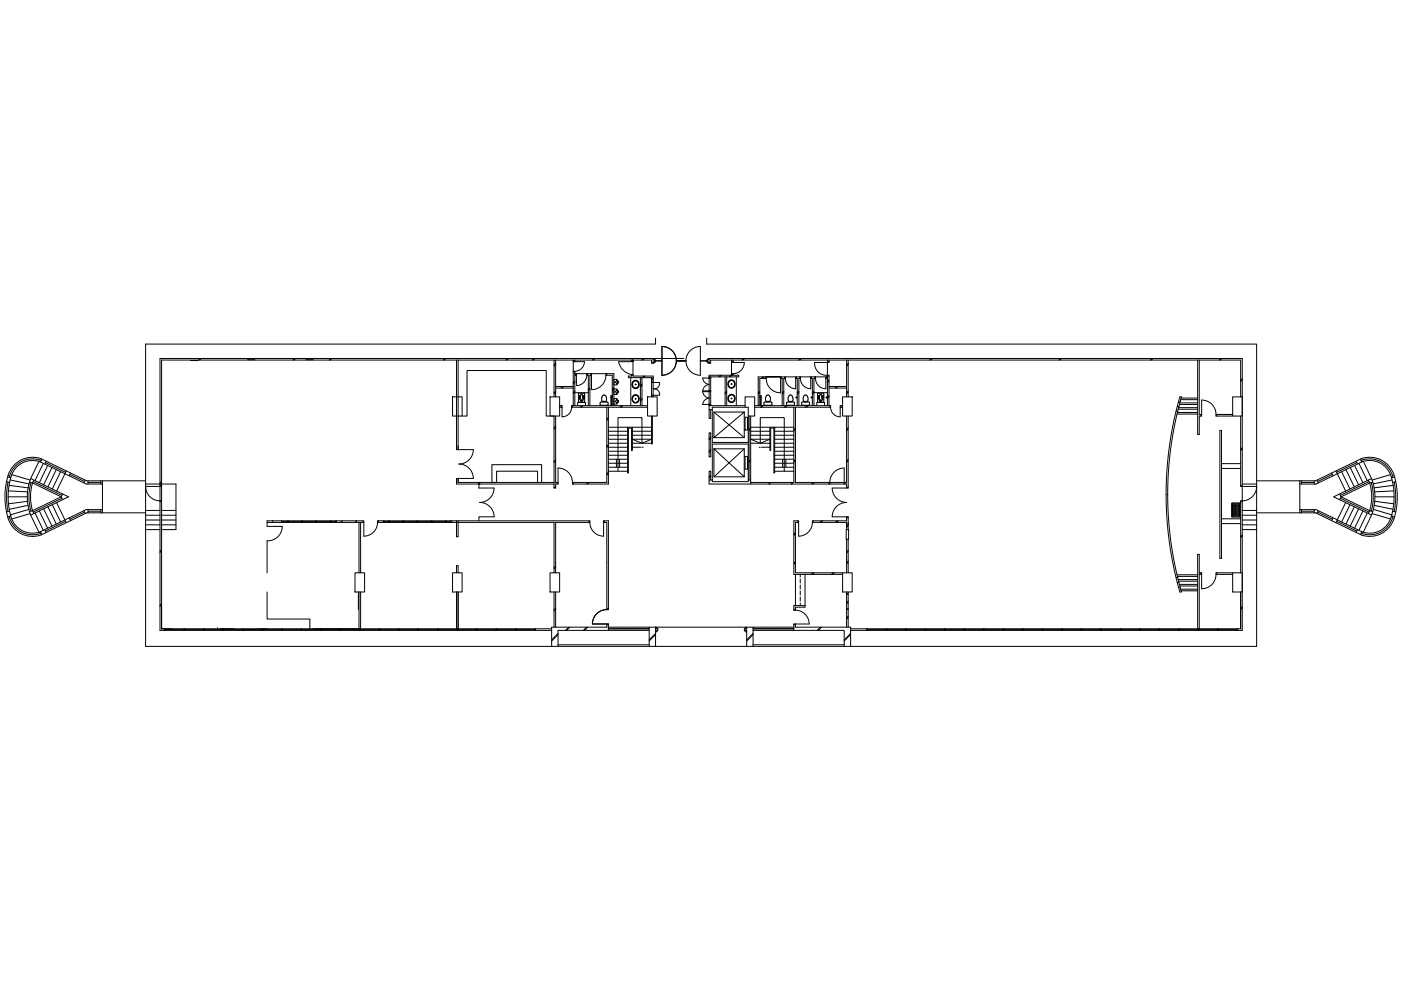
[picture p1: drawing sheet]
<svg xmlns="http://www.w3.org/2000/svg" width="420mm" height="297mm" viewBox="0 0 420 297" stroke-linecap="round" stroke-linejoin="round" font-family="sans-serif">
<!-- layer: COLUMN -->
<g fill="none" stroke="#000" stroke-width=".3">
<path d="M57.2 108.1h2.2M60 107.4l-.4 .5M60.4 107.4l-.5 .5M74.2 107.8h2.2M88.3 107.4l-.5 .5M88.7 107.4l-.5 .5M91.8 107.8h2.2M99.2 107.4l-.5 .5M99.5 107.4l-.4 .5M133.4 107.4l-.5 .5M133.7 107.4l-.5 .5M135.7 119h2.9v5.7h-2.9z"/>
<path d="M136.9 107.9v26.9h.5M137.4 107.9v26.9M152.2 107.4l-.5 .5M152.5 107.4l-.5 .5M160.1 107.4l-.5 .5M160.4 107.4l-.4 .5M165 119h2.8v5.7h-2.8zM166.2 107.9v11.1M166.6 109.2l-.4 .5M166.6 108.9l-.4 .5M166.6 117.5l-.4 .5M166.6 117.2l-.4 .5"/>
<path d="M166.6 107.9v11.1M166.6 115.8h5.3M166.6 116.3h5.3M168.7 115.8l-.4 .5M169.1 115.8l-.5 .5M171.9 108.4h3.4a2.88 2.88 0 0 1-2.9 2.9M171.9 107.9v13.7M171.9 108.2h.5M171.9 111.3h.5M171.9 111.5h.5M172.4 112h.5v.5h-.5M172.4 117.7h4"/>
<path d="M172.4 117.2l-.5 .5M172.4 117.5l-.5 .5M172.4 114.6l-.5 .5M172.4 114.3l-.5 .4M172.4 107.9v.5M172.4 111.3v10.3M172.6 112v.5M172.9 112h11.2v9.6M173.5 117.9h1.8v2.6h-1.8zM173.5 119.4h.5M173.5 119.5h.5M173.5 118.8h.6"/>
<path d="M173.5 118.9h.6M173.5 119h.5M173.5 119.1h.5M173.5 119.2h.5M173.5 119.3h.5M173.5 118.7h.6M174.1 118.6h-.6v1h.5M174.2 118.2h.4l.3 1.5a.49 .49 0 0 1-.5 .6 .49 .49 0 0 1-.5-.6zM174.7 118.6h.6v1h-.4M174.7 118.7h.6M174.7 118.8h.6M174.8 118.9h.5"/>
<path d="M174.8 119h.5M174.8 119.1h.5M174.8 119.2h.5M174.8 119.3h.5M174.8 119.4h.5M174.9 119.5h.4M176 112.5a3.1 3.1 0 0 1-3.1 3.1v-3.1M176 112.5h.4v9.1M176 112v.5M176.2 112v.5M176.9 116.2l-.5 .5M176.9 116.6l-.5 .5"/>
<path d="M177.2 112v.5M177.4 112v.5h-.5v9.1M178.1 107.4l-.4 .5M178.5 107.4l-.5 .5M180.8 118.6a.95 .95 0 0 1 1.1 .3 .95 .95 0 0 1-.1 1.2v.2h-1.2l-.2-.9zM181.7 112.5a4.3 4.3 0 0 1-4.3 4.3v-4.3M181.7 112.5h1.9v9.1M181.7 112v.5M181.9 112v.5M183.1 119.1h.5M183.5 118.9v.5M183.6 118.8h-.2v2.5h.2"/>
<path d="M183.6 118.6h-.4v2.9h.4M184.1 116.6h1v.2M184.1 116.6v1.6h1v-.2M184.1 116.2l-.5 .5M184.1 116.6l-.5 .5M184.9 119.8l.2 .2a.27 .27 0 0 1 .3 .3 .27 .27 0 0 1-.3 .3l-.2 .2M184.9 116.9l.2 .3a.27 .27 0 0 1 .3 .2 .27 .27 0 0 1-.3 .3l-.2 .2M184.9 114l.2 .3a.27 .27 0 0 1 .3 .2 .27 .27 0 0 1-.3 .3l-.2 .2M185.1 119.7v.1a.47 .47 0 0 1 .4 .5 .47 .47 0 0 1-.4 .5v.1M185.1 116.8v.1a.47 .47 0 0 1 .4 .5 .47 .47 0 0 1-.4 .5v.1M185.1 114v.1a.47 .47 0 0 1 .4 .4 .47 .47 0 0 1-.4 .5v.1M185.1 119.7v-.2h-1v1.6h1v-.2"/>
<path d="M185.1 114v-.3h-1v1.7h1v-.3M185.1 116.8l-.4 .6 .4 .6M185.1 119.7l-.4 .6 .4 .6M185.1 114l-.4 .5 .4 .6M189.2 113.2v8.4M189.4 108.4h-3.9a4.8 4.8 0 0 0 3.8 3.8M189.4 112.2v.5h-.9v.5h6.9v5.8M189.4 108.2h.4M189.4 112.5h.4M189.4 112.2h.4M189.8 107.9h-.4v.5h.4v-.5v4.8h6.1v6.3M189.9 114.3a1.14 1.14 0 0 1 1.8 1 1.14 1.14 0 0 1-1.9 .8l-.3-1z"/>
<path d="M189.9 118.6a1.14 1.14 0 0 1 1.8 1 1.14 1.14 0 0 1-1.9 .8l-.3-1zM191.4 114.8a1 1 0 0 0-1.6-.2 1 1 0 0 0 .5 1.6 .87 .87 0 0 0 1.1-.5M191.4 119.1a1 1 0 0 0-1.6-.1 1 1 0 0 0 .5 1.6 .87 .87 0 0 0 1.1-.6M191.4 114.8v.9M191.4 119.1v.9M192 113.2v8.4M192.5 115.5l-.5 .5M192.5 113.2v8.4M192.5 119.4l-.5 .5M192.5 119.8l-.5 .4M192.5 115.1l-.5 .5M192.9 107.4l-.5 .5"/>
<path d="M193.1 112.7l-.4 .5M193.3 107.4l-.5 .5M193.5 112.7l-.5 .5M194.2 119h2.9v5.7h-2.9zM195.4 114.6h2.4a1.66 1.66 0 0 1-1.9 2 1.66 1.66 0 0 1 1.9 1.9h-2.4M195.4 118.7h.5M195.4 114.4h.5M195.9 108.9a.72 .72 0 0 0 .7-.7 .72 .72 0 0 0-.7-.8v1.5h-.5v-1h-146.9v80.6M195.9 107.7a.48 .48 0 0 1 .5 .5 .48 .48 0 0 1-.5 .4M195.9 113.5l-.5 .5M195.9 113.1l-.5 .5M196.6 101.3v1.8h-152.9v90.6h180.2"/>
<path d="M196.6 108.1h1.9M196.6 108.2h1.9M198.5 103.9a4.3 4.3 0 0 1 4.3 4.3 4.3 4.3 0 0 1-4.3 4.3zM202.8 108.1h2.9M202.8 108.2h2.9M205.1 107.4h-157.1v81.5h117.4M207.2 104.9a4.3 4.3 0 0 1 2.8-1v8.6a4.3 4.3 0 0 1-4-2.9 4.3 4.3 0 0 1 1.2-4.7zM210 108.1h1.9M210 108.2h1.9M211.9 101.3v1.8h165v90.6h-121.8M212.7 107.4a.72 .72 0 0 0-.8 .8 .72 .72 0 0 0 .8 .7M212.7 107.7a.48 .48 0 0 0-.5 .5 .48 .48 0 0 0 .5 .4"/>
<path d="M212.7 107.4v1.5h.4v-1h159v11.1M212.7 113.3v4.1v-.2v.2h.4v-.2M212.7 113v.3v-.8h8.8v.5h-8.4v4.2M212.7 107.4h159.9v81.5h-117.5M212.7 113.1h.4M213.1 113.3h-2.4l.7 1.3 1.3 .6-1.3 .6-.7 1.4h2.4M213.1 117.4v4.2M216 112.5l-.4 .5M216.4 112.5l-.5 .5M217.5 113v8.6M217.9 113v8.6M217.9 117.6l-.4 .5"/>
<path d="M217.9 117.3l-.4 .5M218.7 118.5a1.14 1.14 0 0 1 1.8 1 1.14 1.14 0 0 1-1.9 .8l-.3-1zM218.7 114.1a1.14 1.14 0 0 1 1.8 1.1 1.14 1.14 0 0 1-1.9 .8l-.3-1zM218.7 118.7a.96 .96 0 0 1 1.3 .1 .96 .96 0 0 1 0 1.3 .96 .96 0 0 1-1.3 .1 1.22 1.22 0 0 1 0-1.5zM218.7 114.4a.96 .96 0 0 1 1.3 .1 .96 .96 0 0 1 0 1.3 .96 .96 0 0 1-1.3 .1 1.22 1.22 0 0 1 0-1.5zM219.2 112.5l-.5 .5M219.4 108.6v3.4h.5M219.4 108.4h.5M219.4 112.2h.5M219.4 107.9v.7M219.4 111.8v.7M219.5 112.5l-.5 .5"/>
<path d="M219.9 108.6h3.3a3.4 3.4 0 0 1-3.3 3.4M219.9 107.9v.7h-.5M219.9 112v.5M220.8 113v8.6M223 107.4l-.5 .5M223.3 107.4l-.5 .5M227.9 118.8h.2v2.5h-.2M227.9 118.6h.4v2.9h-.4M227.9 119.1h.4M227.9 117.3l-.5 .5M227.9 117.6l-.5 .5M228 118.9v.5"/>
<path d="M228.8 113l-.5 .4M229.1 113l-.4 .4M229.5 113v.4M229.8 113.4a4.3 4.3 0 0 0 4.3 4.4v-4.4M229.8 113h4.3h-4.3M229.8 113h-2.4v8.6M229.8 113v.4M229.8 113.4h-1.9v8.2M229.9 118.6a.95 .95 0 0 1 1.1 .3 .95 .95 0 0 1 0 1.2l-.1 .2h-1.2l-.1-.9zM234.3 113v.4M235.1 117.6l-.5 .5M235.1 117.3l-.5 .5"/>
<path d="M235.3 113v.4M235.5 113.4a3.1 3.1 0 0 0 3.1 3.1v-3.1M235.5 113v.4h-.4v8.2M236.7 118.6a.95 .95 0 0 1 1.1 .3 .95 .95 0 0 1 0 1.2l-.1 .2h-1.2l-.2-.9zM238.6 113h-4.5v.4h.5v8.2M238.6 119.1h.5M238.6 113.4h.5v8.2M238.9 113v.4M238.9 118.9v.5M239.6 117.6l-.5 .5M239.6 117.3l-.5 .5M239.8 113v.4"/>
<path d="M240 107.4l-.4 .5M240.1 113h-1.5v.4M240.1 113v.4h-.5v8.2M240.1 113h8M240.4 107.4l-.5 .5M241.2 118.6a.95 .95 0 0 1 1.1 .3 .95 .95 0 0 1 0 1.2l-.1 .2h-1.2l-.1-.9zM243.1 113v3.5a3.1 3.1 0 0 1-3-3.1M243.1 119.1h.5M243.1 113.4h.5v8.2M243.4 113v.4M243.4 118.9v.5M244.1 117.7h4"/>
<path d="M244.1 117.6l-.5 .5M244.1 117.3l-.5 .5M244.3 113v.4M244.6 113.4h-.5v8.2M244.6 113v.4M245.2 117.9h1.9v2.6h-1.9zM245.2 119.4h.5M245.2 119.5h.5M245.2 118.8h.6M245.2 118.9h.6M245.2 119h.6M245.2 119.1h.5"/>
<path d="M245.2 119.2h.5M245.2 119.3h.5M245.2 118.7h.6M245.8 118.6h-.6v1h.5M245.9 118.2h.4l.3 1.5a.49 .49 0 0 1-.5 .6 .49 .49 0 0 1-.5-.6zM246.4 118.6h.6v1h-.4M246.4 118.7h.6M246.4 118.8h.6M246.5 118.9h.5M246.5 119h.5M246.5 119.1h.5M246.5 119.2h.5"/>
<path d="M246.5 119.3h.5M246.5 119.4h.5M246.6 119.5h.4M247.7 113v3.5a3.1 3.1 0 0 1-3.1-3.1M247.7 119.1h.4M247.7 113.4h.4M247.9 113v.4M247.9 118.9v.5M248.1 107.9v.7h-3.8a3.5 3.5 0 0 0 3.8 3.9M248.1 108.4h.5M248.1 112.5h.5v9.1M248.1 112.7h.5"/>
<path d="M248.1 112.5v9.1M248.6 107.9v.7h-.5v3.9M248.6 115.8h5.3M248.6 116.3h5.3M248.6 113.9l-.5 .5M248.6 114.2l-.5 .5M248.6 118.6l-.5 .5M248.6 118.9l-.5 .5M250.9 115.8l-.4 .5M251.3 115.8l-.5 .5M252.7 119h2.9v5.7h-2.9zM253.9 107.9v11.1"/>
<path d="M254.4 109.3l-.5 .5M254.4 107.9v11.1M254.4 117.6l-.5 .4M254.4 117.2l-.5 .5M254.4 108.9l-.5 .5M279.3 107.4l-.5 .5M279.6 107.4l-.5 .5M318 107.4l-.5 .5M318.3 107.4l-.4 .5M345.5 107.4l-.5 .5M345.8 107.4l-.5 .5M353.8 119h.5l-1.9 7.9-1.4 8.6-.6 6.6-.2 7.1 .3 7.2 .8 7.1 1.3 7 1.7 6.9h-.5l-.5-2-2.2-10.1-1-7.8-.4-8.3 .2-7.8 .8-7.7 1.4-7.7z"/>
<path d="M354.1 119.8h5.1M354.2 119.3h5M359.2 107.9v22.3h.5v-5.5h.7v-4.8a4.3 4.3 0 0 1 4.3 4.3M359.7 107.9v16.3h.7M366.1 107.4l-.5 .5M366.4 107.4l-.4 .5M369.7 119h2.9v5.7h-2.9zM372.6 113.5l-.5 .5M372.6 113.9l-.5 .5M11.7 138.3l-2.5 5.1M12.3 138a7.2 7.2 0 0 0-9.5 5.1M12.5 137.6l-.4 .9"/>
<path d="M13 138.9l-2.5 5.2M13.6 138.7l6.1 2.9M13.8 138.3l-.4 .8M14.3 139.5l-2.5 5.2M137.4 134.8h4.5a4.3 4.3 0 0 1-4.3 4.3 4.3 4.3 0 0 1 4.3 4.3h-4.5v1.2M138.6 124.7h1.5v-13.6h23.7v13.6h2.4v21.6h.4v-1.2h.8v-4.8a4.3 4.3 0 0 1 4.3 4.3M166.6 124.7v19.9h.8M166.6 127.8l-.4 .5M166.6 128.1l-.4 .5M166.6 138.2l-.4 .4M166.6 137.8l-.4 .5M167.8 121.6h.8v3.3a2.88 2.88 0 0 0 2.8-2.8"/>
<path d="M167.8 122.1h.8M168.3 121.6v.5M171.4 122.1h22.8M171.7 121.6v.5M173.2 121.6v-1h2.4v1M174.2 120.2l.2-.4 .2 .4M174.3 120.5v.1M174.5 121.6l-.5 .5M174.5 120.5v.1M174.8 121.6l-.5 .5M180 120.6l2.1-.1 .3 .3v.4l-.3 .3h-1.9l-.2-.3zM181.1 120.3v.2"/>
<path d="M181.3 120.3v.2M182 122.1v22.5h-10.3M182.5 122.1v23h-10.8v-.5M182.5 138.8h5.7M182.5 137.7h5.7M182.5 136.5h5.7M182.5 135.3h5.7M182.5 134.1h5.7M182.5 132.9h5.7M182.5 131.7h5.7M182.5 130.5h5.7M182.5 129.3h5.7"/>
<path d="M182.5 133.3l-.5 .4M182.5 133.6l-.5 .5M182.5 128.1h12.9M182.5 125.1l-.5 .5M182.5 125.5l-.5 .5M184.9 137.7v2.3M185.8 137.7v2.3M186.4 121.6l-.4 .5M186.8 121.6l-.5 .5M188.2 128.1v13.6h.3v-13.4h.9v6.8M189.7 131.7h5.7l-2.9 1.2zM189.7 128.1v6.9"/>
<path d="M189.7 134.1h2.5M189.7 132.9h5.7M189.7 130.5h5.7M189.7 129.3h5.7M192.5 134.1h.4M192.5 132.9v-7.7h-7.2v16M194.2 121.6h-22.8v.5M195.4 124.7v8.4M195.6 124.7v8.3M212.7 129.7h.4v7.2h-.4zM212.7 121.6h10.7M212.7 121.5h.4"/>
<path d="M212.7 122.8h.9M213.1 121.2h-2.4l.7-1.3 1.3-.6-1.3-.6-.7-1.3h2v8h.4v-2.6M213.1 131l-.4 .4M213.1 131.3l-.4 .5M213.1 135.1l-.4 .5M213.1 134.7l-.4 .5M213.6 122.1h10.8v10.5h-10.8zM213.6 133.1h10.8v11.3h-10.8zM214.1 134.5l9.1 8.4h-9.1v-8.4h9.1v8.4M214.1 123.5l9.1 7.7M223.2 123.5v7.7h-9.1v-7.7h9.1l-9.1 7.7M223.2 134.5l-9.1 8.4"/>
<path d="M223.4 136.8h.8v3.8h-.8zM223.4 125.1h.8v3.8h-.8zM223.4 122.1v-3.1h2.9v5.7h-1.9M224.6 124.7v19.2M225.1 131.7h5.8l-2.9 1.2zM225.1 128.1h7.2M225.1 132.9h5.8M225.1 130.5h5.8M225.1 129.3h5.8M225.1 124.7v20.4M225.1 138.1l-.5 .5M225.1 137.7l-.5 .5"/>
<path d="M225.1 128.3l-.5 .4M225.1 128.6l-.5 .5M226.3 122.1h22.8M226.3 121.6h22.8v.5M227.7 134.1h.3M228 132.9v-7.7h7.2v16M228.3 134.1h2.6M228.5 121.6l-.4 .5M228.9 121.6l-.5 .5M229.2 120.6l2.1-.1 .2 .3v.4l-.2 .3h-1.9l-.3-.3zM230.2 120.3v.2M230.4 120.3v.2"/>
<path d="M230.9 128.1v6.9M232.3 138.8h5.8M232.3 137.7h5.8M232.3 136.5h5.8M232.3 135.3h5.8M232.3 134.1h5.8M232.3 132.9h5.8M232.3 131.7h5.8M232.3 130.5h5.8M232.3 129.3h5.8M232.3 128.1v13.6h-.2v-13.4h-1v6.8M232.3 128.1h5.8"/>
<path d="M234.7 137.7v2.3M235.7 137.7v2.3M235.7 121.6l-.5 .5M235.9 120.6l2.1-.1 .3 .3v.4l-.3 .3h-1.9l-.2-.3zM236 121.6l-.4 .5M237 120.3v.2M237.2 120.3v.2M238.1 122.1v22.5h-13M238.6 122.1v22.5h15.3v-19.9M238.6 128.6l-.5 .5M238.6 128.3l-.5 .4M238.6 137.7l-.5 .5"/>
<path d="M238.6 138.1l-.5 .5M240.5 120.6l2.1-.1 .2 .3v.4l-.2 .3h-2l-.2-.3zM241.5 120.3v.2M241.7 120.3v.2M242 121.6l-.5 .5M242.3 121.6l-.5 .5M245 121.6v-1h2.3v1M245.9 120.2l.2-.4 .2 .4M246 120.5v.1M246.2 120.5v.1M248.9 121.6v.5M252 122.1h.7"/>
<path d="M252.2 121.6v.5M252.7 121.6h-.7v3.3a2.88 2.88 0 0 1-2.9-2.8M254.4 124.7v21.6h-4.8a4.3 4.3 0 0 0 4.3 4.3 4.3 4.3 0 0 0-4.3 4.3h4.8v3.8M254.4 138.1l-.5 .5M254.4 137.7l-.5 .5M254.4 128.3l-.5 .4M254.4 128.6l-.5 .5M352.7 123.3h.5M353 124.1h6.2M353.1 121.8h.5M353.1 123.6h6.1M353.3 122.7h5.9"/>
<path d="M353.4 120.4h.5M353.5 122.2h5.7M353.7 121.2h5.5M353.8 120.8h5.4M360.1 124.2v.5M364.7 124.2v.5h5M364.7 124.2h5M364.9 124.2v.5M365.8 129h.5v38.4h-.5zM366.3 139h5.8M372.1 124.7v21.1h4.8a4.4 4.4 0 0 1-4.8 4.3v21.6M372.6 134.2l-.5 .5"/>
<path d="M372.6 134.5l-.5 .5M406.2 139.5l2.5 5.2M406.7 138.3l.4 .8M406.9 138.7l-6 2.9M407.5 138.9l2.5 5.2M408 137.6l.4 .9M408.2 138a7.2 7.2 0 0 1 9.6 5.1M408.8 138.3l2.5 5.1M1.9 144.4l1 .2M2.3 142.9l.9 .3M2.4 144.5a21.6 21.6 0 0 0 0 8.8M2.4 148.9h5.8"/>
<path d="M2.5 147.1l5.8 .3M2.7 145.5l5.8 .7M2.8 154.8a7.2 7.2 0 0 0 9.5 5M2.9 153.2l-1 .2M3 143.9l5.7 1.2M3.2 154.6l-.9 .3M3.5 142.3l5.5 1.6M8.2 150.3l-5.7 .7M8.4 151.5l-5.6 1.2M8.7 152.7l-5.6 1.6M8.8 153.3l1-.2 .4 .8M9 153.9l-5.5 1.7"/>
<path d="M9.2 143.4l11.4 5.5-11.4 5.5M9.2 154.4l2.5 5.2M9.2 143.4a15.3 15.3 0 0 0 0 11M9.3 144.6a14.9 14.9 0 0 0 0 8.6M9.8 144.8l8.5 4.1-8.5 4.2a14.4 14.4 0 0 1 0-8.3zM10 144.3l8.6 4.2M10.2 143.9l-.4 .9-1-.3M10.5 153.8l2.5 5.2M11.8 153.1l2.5 5.2M12.1 159.4l.4 .8M13.1 152.5l2.5 5.2M13.4 158.7l.4 .9"/>
<path d="M14.4 151.9l2.5 5.2M15.6 140.1l-2.5 5.2M15.7 151.3l2.5 5.2M16.9 140.8l-2.5 5.1M17 150.6l2.9 6.1M18.2 141.4l-2.5 5.2M18.3 148.9l.5 .9M18.6 149.3l-8.6 4.2M18.8 148.1l-.5 .8M19.7 156.3l-6.1 2.9M19.9 141.2l-2.9 6M20.8 155.2l.4 .8"/>
<path d="M21 142.2l4.4 2.1M21.2 141.8l-.4 .8M25.2 153.1l.4 .8M25.4 153.5l-4.4 2.1M25.6 143.9l-.4 .9M25.9 153.7h17.8M26.4 144.1v1M26.4 152.8v.9M26.4 153.2h3.8M26.4 144.6h3.8M30.2 144.1v1M30.2 152.8v.9"/>
<path d="M30.7 145.1v-1h-4.7l-13.8-6.7a8 8 0 0 0-10.3 7.4 19.5 19.5 0 0 0 1.5 12.6 7.7 7.7 0 0 0 8.8 3l13.8-6.7M30.7 145.1h-4.9l-13.9-6.7a6.8 6.8 0 0 0-8.9 5.5 19.2 19.2 0 0 0 1.2 13 6.7 6.7 0 0 0 7.7 2.6l13.9-6.7h4.9M30.7 144.1h13M30.7 145.1v8.6M43.7 145.1h9.1v13.6h-4.3M43.7 158.7h4.3M43.7 153h4.3M43.7 154.4h4.3M43.7 155.9h4.3M43.7 157.3h4.3M48 150.4h.5M48 145.6h.5"/>
<path d="M48.5 145.8h-4.8a4.4 4.4 0 0 0 4.8 4.3M48.5 153h4.3M48.5 154.4h4.3M48.5 155.9h4.3M48.5 157.3h4.3M48.5 144.6l-.5 .5M48.5 144.2l-.5 .5M81.8 156.1v.5M84.5 156.1v.5h-4.4M84.5 156.3h1.8M84.5 156.6h24.6M86.3 156.1v.5"/>
<path d="M86.5 156.3h4M86.5 156.1v.5M90.5 156.1v.5M90.7 156.3h4M90.7 156.1v.5M94.7 156.1v.5M95 156.3h4M95 156.1v.5M99 156.1v.5M99.2 156.3h1.5M99.2 156.1v.5M100.7 156.1v.5"/>
<path d="M100.9 156.1v.5M102.3 156.1v.5M102.6 156.1v.5M106.7 156.6v-.5h2.4v.5M106.7 156.1h-26.6v1.7h4.6a4.3 4.3 0 0 1-4.6 4.3v9.6M106.9 156.1v.5M107.7 156.6v15.1M108.1 156.6v15.1M108.9 156.1v.5M113.2 156.6a4.1 4.1 0 0 1-4.1 4.1v-4.1M113.2 156.6h53v15.1M113.2 156.6v-.5h63.7v.5"/>
<path d="M113.5 156.1v.5M114.9 156.1v.5M115.1 156.3h1.5M115.1 156.1v.5M116.6 156.1v.5M116.8 156.3h4M116.8 156.1v.5M120.8 156.1v.5M121.1 156.3h4M121.1 156.1v.5M125.1 156.1v.5M125.3 156.3h4"/>
<path d="M125.3 156.1v.5M129.3 156.1v.5M129.6 156.3h4M129.6 156.1v.5M133.6 156.1v.5M133.8 156.3h1.4M133.8 156.1v.5M135.2 156.1v.5M135.5 156.1v.5M136.9 156.1v4.8h.5v-4.8M137.4 144.6v-1.2h-.5v1.7h29.3M137.4 144.6h28.8"/>
<path d="M143.6 144.6h.3v.5h-.3zM143.6 145.1h.1M143.6 145.1v1.2h4.6a4.3 4.3 0 0 1-4.3 4.3 4.3 4.3 0 0 1 4.3 4.3h-4.6v1.2M161.2 144.6v-3.4h-12.3v3.4h-1.4v-5.3h14.9v5.3M166.2 146h.4M167.1 144.6v.5M171.9 144.6v.5M176.4 144.6l-.5 .5M176.7 156.1v.5M176.7 144.6l-.5 .5M176.9 156.6h-10.3v15.1M176.9 156.6a4.1 4.1 0 0 0 4.1 4.1v-4.6h1.5v26.6"/>
<path d="M181 156.6h1v26.1M181.3 156.1v.5M182.5 141.2h5.7M182.5 140h5.7M182.5 141.9l-.5 .5M182.5 141.6l-.5 .4M212.7 143.9h.9M213.1 143.9v-2.7h-.4v3.9h40.5M213.1 142.4l-.4 .5M213.1 142.8l-.4 .5M224.4 143.9h.7M230.6 144.6v.5"/>
<path d="M230.9 144.6v.5M232.3 141.2h5.8M232.3 140h5.8M237.4 144.6v.5M237.6 144.6v.5M238.6 160l-.5 .4M238.6 159.6l-.5 .5M239.3 156.1v.5M239.5 156.6h-.9v15.1h14.1M243.6 156.6a4.1 4.1 0 0 1-4.1 4.1v-4.6h-1.4v16.1h14.6M243.6 156.6h10.3v2.1M243.9 144.6l-.5 .5"/>
<path d="M243.9 156.1v.5M244.2 144.6l-.5 .5M246.4 156.1l-.5 .5M246.7 156.1l-.5 .5M248.6 144.6v.5M248.9 145.1a4.4 4.4 0 0 1 4.3-4.8v4.8h.7v1.2M251 156.1l-.4 .5M251.4 156.1l-.5 .5M253.4 144.6v.5M253.8 158.7h.7v2.9h-.7zM253.9 154.9v1.2h-10.3v.5M253.9 146h.5"/>
<path d="M253.9 155.1h.5M254.4 157.3l-.5 .4M254.4 157.6l-.5 .5M366.3 155.5h5.8M366.3 156.9h5.8M366.3 140.4h5.8M369.7 151.1v3.6M369.7 151.1h.1M369.7 154.7h.1M369.7 154.4h2.1M369.7 151.3h2.1M369.8 151.3v3.1"/>
<path d="M370 151.3v3.1M370.3 151.3v3.1M370.5 151.3v3.1M370.8 151.3v3.1M371 151.3v3.1M371.2 151.3v3.1M371.5 151.3v3.1M371.7 151.3v3.1M371.8 151.1v3.6M371.8 151.1h.1M371.8 154.7h.1M372.1 150.8h-2.7v4.1h2.7"/>
<path d="M372.1 150.8h-2.7v4.2h2.7M372.1 150.4h.5M372.1 145.6h.5M372.6 145.1h4.3M372.6 158.7h4.3M372.6 153h4.3M372.6 154.4h4.3M372.6 155.9h4.3M372.6 157.3h4.3M376.9 144.1h17.6l13.8-6.7a8 8 0 0 1 10.4 7.4 19.5 19.5 0 0 1-1.6 12.6 7.7 7.7 0 0 1-8.8 3l-13.8-6.7M376.9 153.7h17.7M389.8 145.1h4.9l13.9-6.7a6.8 6.8 0 0 1 8.9 5.5 19.2 19.2 0 0 1-1.2 13 6.7 6.7 0 0 1-7.7 2.6l-13.9-6.7h-4.9z"/>
<path d="M389.8 144.1v1M389.8 152.8v.9M390.3 153.2h3.8M390.3 144.6h3.8M390.3 144.1v1M390.3 152.8v.9M394.1 144.1v1M394.1 152.8v.9M395 143.9l.4 .9M395.2 153.5l4.4 2.1M395.4 153.1l-.4 .8M399.4 141.8l.4 .8"/>
<path d="M399.6 142.2l-4.4 2.1M399.8 155.2l-.4 .8M400.7 141.2l2.9 6M400.9 156.3l6 2.9M401.8 148.1l.4 .8M402 149.3l8.6 4.2M402.2 148.9l8.6-4.1a14.4 14.4 0 0 1 0 8.3M402.2 148.9l8.6 4.2M402.2 148.9l-.4 .9M402.4 141.4l2.5 5.2M403.6 150.6l-2.9 6.1M403.7 140.8l2.5 5.1"/>
<path d="M404.9 151.3l-2.5 5.2M404.9 140.1l2.5 5.2M406.2 151.9l-2.5 5.2M407.1 158.7l-.4 .9M407.4 152.5l-2.5 5.2M408.4 159.4l-.4 .8M408.7 153.1l-2.5 5.2M410 153.8l-2.5 5.2M410.4 143.9l.4 .9 .9-.3M410.6 144.3l-8.6 4.2M410.8 153.1l-.4 .8M410.8 153.1l.9 .2"/>
<path d="M411.2 144.6a14.9 14.9 0 0 1 0 8.6M411.3 143.4a15.3 15.3 0 0 1 0 11M411.3 154.4l-2.5 5.2M411.3 143.4l-11.3 5.5 11.3 5.5M411.5 153.9l5.5 1.7M411.9 152.7l5.5 1.6M412.1 151.5l5.7 1.2M412.3 150.3l5.7 .7M412.3 148.9h5.8M417 142.3l-5.5 1.6M417.3 154.6l.9 .3M417.5 143.9l-5.7 1.2"/>
<path d="M417.7 153.2l.9 .2M417.8 154.8a7.2 7.2 0 0 1-9.6 5M417.8 145.5l-5.8 .7M418 147.1l-5.7 .3M418.1 144.5a21.6 21.6 0 0 1 0 8.8M418.2 142.9l-.9 .3M418.6 144.4l-.9 .2M48.5 164.8l-.5 .4M48.5 165.1l-.5 .5M80.1 177.4v8.2h12.8v2.9M106.5 171.7h2.8v5.7h-2.8zM107.5 177.5v5.2"/>
<path d="M107.7 177.4v11.1M108.1 177.4v11.1M135.7 171.7h2.9v5.7h-2.9zM136.9 171.7v-2.2h.5v2.2M136.9 177.4v11.1M137.4 177.4v11.1M165 171.7h2.8v5.7h-2.8zM166.2 177.4v10.6M166.6 169.7l-.4 .5M166.6 170l-.4 .5M166.6 177.4v10.6M238.6 172.2v9.3"/>
<path d="M238.6 168.7l-.5 .4M238.6 168.3l-.5 .5M240 172.2v.7M240 173.5v1.2M240 175.3v1.2M240 177.1v1.2M240 178.9v1.2M241.4 172.2v9.8h-2.8v.9M243.8 171.7l-.5 .5M244.1 171.7l-.4 .5M249.8 171.7l-.4 .5M250.2 171.7l-.5 .5"/>
<path d="M252.7 171.7h2.9v5.7h-2.9zM253.9 161.6v10.1M253.9 177.4v10.6M253.9 177.9h.5M253.9 178.2h.5M254.4 161.6v10.1M254.4 177.4v10.6M254.4 165l-.5 .5M254.4 165.3l-.5 .5M254.4 168.5l-.5 .5M254.4 168.2l-.5 .5M352.7 173.1h.5"/>
<path d="M353 172.3h6.2M353.1 174.6h.5M353.1 172.8h6.1M353.3 173.7h5.9M353.4 176h.5M353.5 174.2h5.7M353.7 175.2h5.5M353.8 175.6h5.4M354.1 176.6h5.1M354.2 177.1h5M359.7 171.7h.7v4.8a4.3 4.3 0 0 0 4.3-4.3M359.7 172.2h.7"/>
<path d="M360.1 171.7v.5M364.7 172.2h5M364.9 171.7v.5M369.7 171.7h2.9v5.7h-2.9zM369.7 171.7h-5v.5M372.1 177.4v11.1h-117M372.6 160.7l-.5 .5M372.6 160.3l-.5 .5M48 181.8l.5-.5v7.2h3.1M48.5 188.5h.1M48.5 188.5h116.9M48.5 180.9l-.5 .5"/>
<path d="M49.4 188.5v.4M49.5 188.7h5.7M49.5 188.5v.4M55.2 188.5v.4M55.3 188.7h5.8M55.3 188.5v.4M61.1 188.5v.4M61.2 188.7h5.7M61.2 188.5v.4M65.2 188.5h.1M66.9 188.5v.4M67 188.7h5.8"/>
<path d="M67 188.5v.4M72.8 188.5v.4M72.9 188.5v.4M78.6 188.5v.4M78.7 188.7h5.8M78.7 188.5v.4M80.1 188.5l-7.2 .2h5.7M84.5 188.5v.4M84.6 188.7h5.7M84.6 188.5v.4M90.3 188.5v.4M90.4 188.7h5.7"/>
<path d="M90.4 188.5v.4M96.1 188.5v.4M96.3 188.7h5.7M96.3 188.5v.4M102 188.5v.4M102.1 188.7h5.7M102.1 188.5v.4M107.8 188.5v.4M108 188.7h5.7M108 188.5v.4M113.7 188.5v.4M113.8 188.7h5.7"/>
<path d="M113.8 188.5v.4M119.5 188.5v.4M119.7 188.7h5.7M119.7 188.5v.4M125.4 188.5v.4M125.5 188.7h5.7M125.5 188.5v.4M131.2 188.5v.4M131.4 188.7h5.7M131.4 188.5v.4M137.1 188.5v.4M137.2 188.7h5.7"/>
<path d="M137.2 188.5v.4M142.9 188.5v.4M143.1 188.7h5.7M143.1 188.5v.4M148.8 188.5v.4M148.9 188.7h5.7M148.9 188.5v.4M154.6 188.5v.4M154.8 188.7h5.7M154.8 188.5v.4M160.5 188.5v.4M160.6 188.5v.4"/>
<path d="M166.6 182.6l-.4 .5M166.6 182.3l-.4 .5M167.4 189.9l-2 1.9M167.4 190.2l-2 1.9M167.4 193.3h27.3M170.5 188l-.9 .9M170.9 188l-1 .9M175.9 188l-1 .9M176.2 188l-.9 .9M182 182.7a4.3 4.3 0 0 0-4.3 4.3h4.8M182 182.7h.5h-.5M182 187.3h.5"/>
<path d="M182 182.5h.5M182.5 187h-.5v1h-16.6v5.7M182.5 188.5h12.2M182.5 188h55.6M182.5 187v1.9M182.5 188.4h12.2M188.6 188.4v.1M194.7 188.9h-27.3v4.8M194.7 188v5.7M196.6 189.4a.72 .72 0 0 0 .7-.7 .72 .72 0 0 0-.7-.7v5.7M196.6 188.2a.48 .48 0 0 1 .5 .5 .48 .48 0 0 1-.5 .5M196.6 189.9l-1.9 1.9"/>
<path d="M196.6 190.2l-1.9 1.9M223.9 188.2a.48 .48 0 0 0-.5 .5 .48 .48 0 0 0 .5 .5M223.9 189.4a.72 .72 0 0 1-.7-.7 .72 .72 0 0 1 .7-.7v5.7M225.8 188.9h27.4v4.8h1.9M225.8 188v5.7h-1.9M225.8 188.5h12.3M225.8 193.7h27.4M225.8 193.3h27.4M225.8 188.4h12.3M225.8 190.2l-1.9 1.9M225.8 189.9l-1.9 1.9M232 188.4v.1"/>
<path d="M238.1 187.3h.5M238.1 182.7h.5M238.6 182.9a4.1 4.1 0 0 1 4.1 4.1h-4.6v1.9M238.6 187v1h16.5v5.7M240 180.7v.8M241.4 181.5h-3.3v1.4h.5M246 188l-.9 .9M246.4 188l-1 .9M253.9 182.5h.5M253.9 182.7h.5M254.4 180.2l-.5 .5M254.4 180.5l-.5 .5"/>
<path d="M254.4 185.1l-.5 .4M254.4 184.7l-.5 .5M255.1 190.2l-1.9 1.9M255.1 189.9l-1.9 1.9M259.9 188.5v.4M260 188.7h5.8M260 188.5v.4M265.8 188.5v.4M265.9 188.7h5.7M265.9 188.5v.4M271.6 188.5v.4M271.7 188.7h5.8"/>
<path d="M271.7 188.5v.4M277.5 188.5v.4M277.6 188.7h5.7M277.6 188.5v.4M283.3 188.5v.4M283.4 188.7h5.8M283.4 188.5v.4M289.2 188.5v.4M289.3 188.7h5.7M289.3 188.5v.4M295 188.5v.4M295.1 188.7h5.8"/>
<path d="M295.1 188.5v.4M300.9 188.5v.4M301 188.7h5.7M301 188.5v.4M306.7 188.5v.4M306.8 188.7h5.8M306.8 188.5v.4M312.6 188.5v.4M312.7 188.7h5.7M312.7 188.5v.4M318.4 188.5v.4M318.5 188.7h5.8"/>
<path d="M318.5 188.5v.4M324.3 188.5v.4M324.4 188.7h5.7M324.4 188.5v.4M330.1 188.5v.4M330.2 188.7h5.8M330.2 188.5v.4M336 188.5v.4M336.1 188.7h5.7M336.1 188.5v.4M341.8 188.5v.4M341.9 188.7h5.8"/>
<path d="M341.9 188.5v.4M347.7 188.5v.4M347.8 188.7h5.7M347.8 188.5v.4M353.5 188.5v.4M353.6 188.7h5.8M353.6 188.5v.4M359.2 188.5v-22.3h.5v22.3M359.4 188.5v.4M359.5 188.7h5.7M359.5 188.5v.4M365.2 188.5v.4"/>
<path d="M365.3 188.7h5.8M365.3 188.5v.4M371.1 188.5v.4M371.2 188.5v.4M372.6 181.9l-.5 .5M372.6 182.2l-.5 .5"/>
<circle cx="184.5" cy="117.4" r=".08"/>
<circle cx="184.5" cy="114.5" r=".08"/>
<circle cx="190.6" cy="115.2" r=".12"/>
<circle cx="190.6" cy="119.6" r=".12"/>
<circle cx="219.4" cy="119.4" r=".12"/>
<circle cx="219.4" cy="115.1" r=".12"/>
<circle cx="174.4" cy="120.1" r=".19"/>
<circle cx="184.5" cy="120.3" r=".08"/>
<circle cx="246.1" cy="120.1" r=".19"/>
</g>
</svg>
